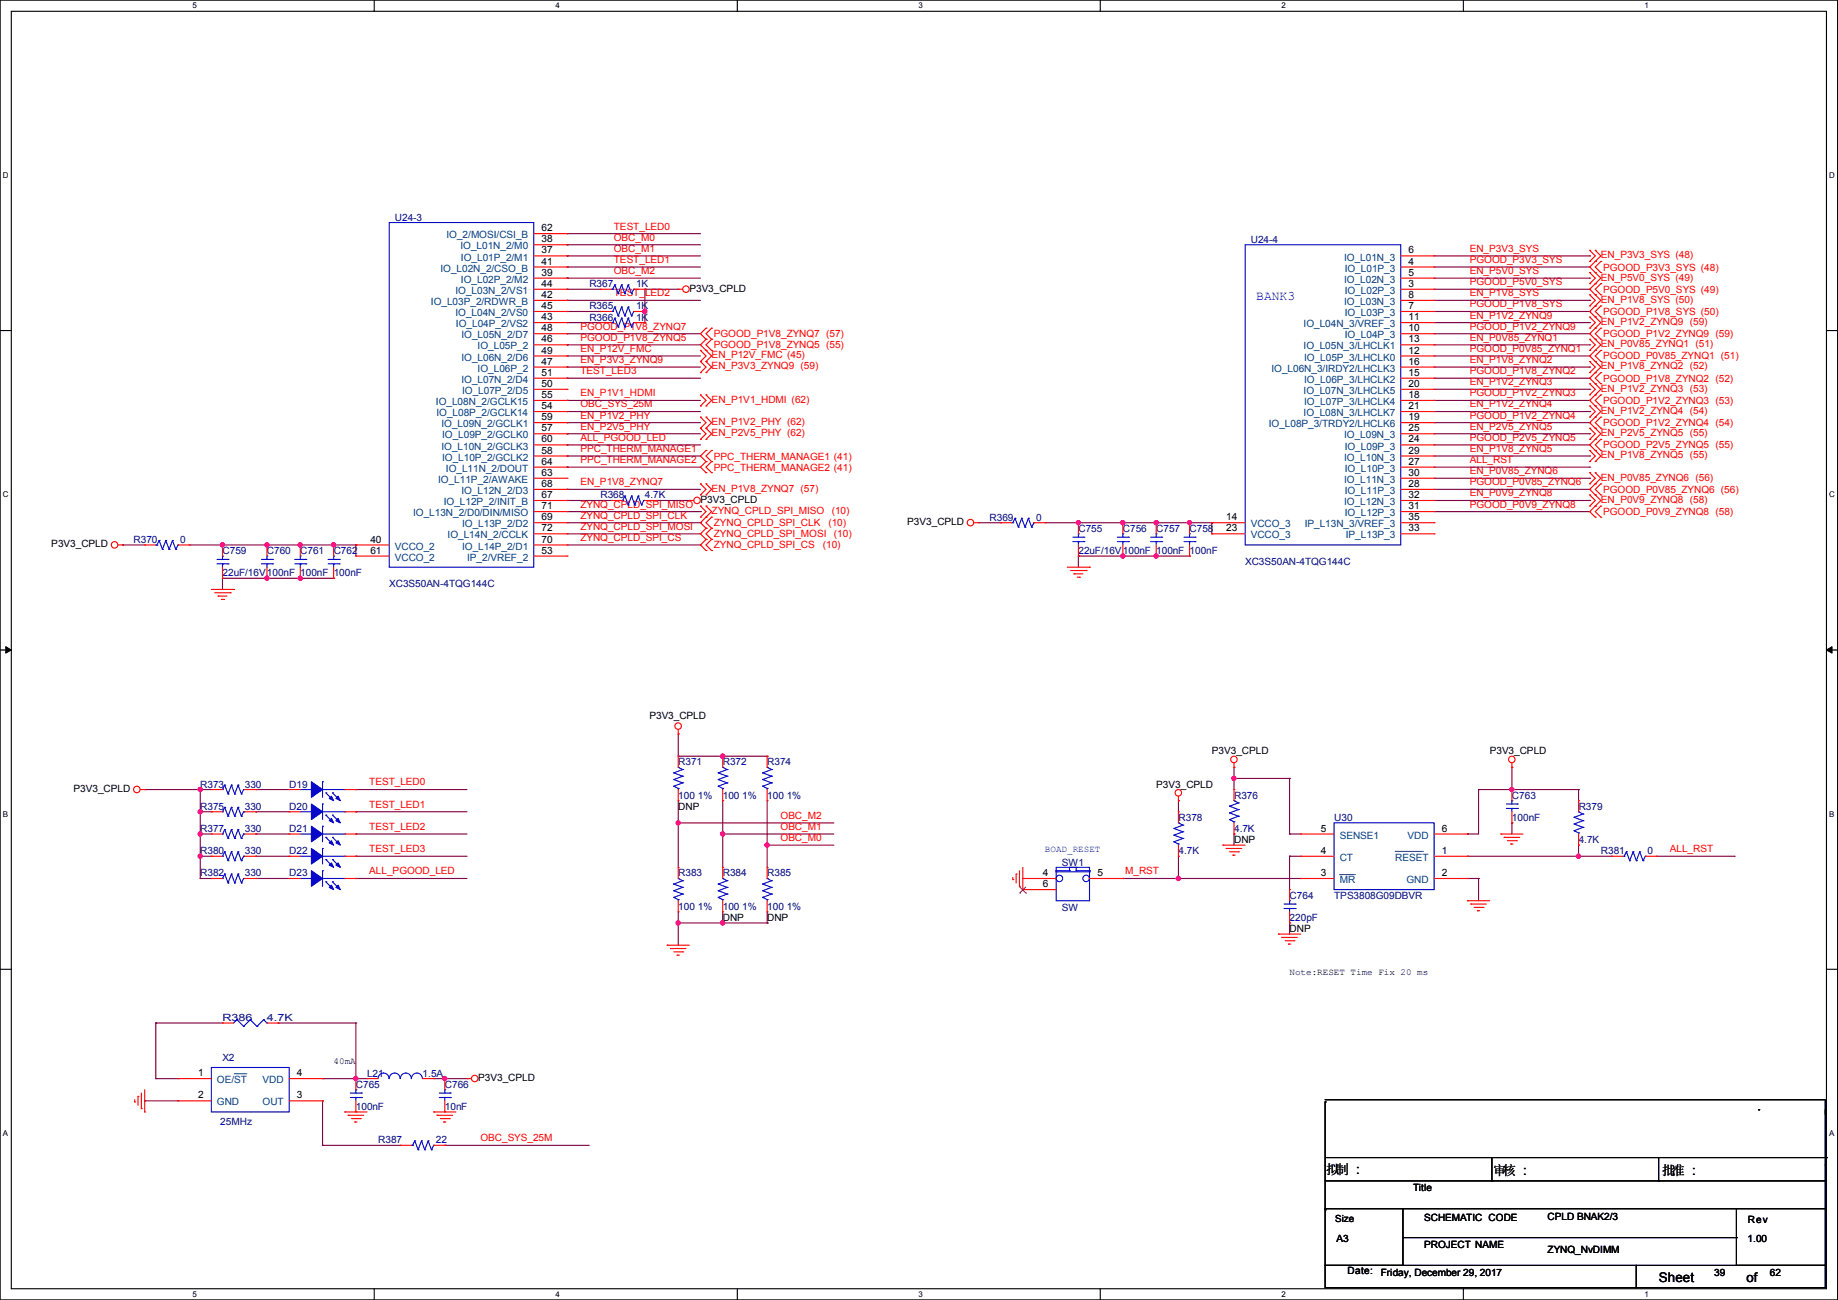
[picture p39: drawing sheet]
<svg xmlns="http://www.w3.org/2000/svg" width="420mm" height="297mm" viewBox="0 0 420 297" stroke-linecap="round" stroke-linejoin="round" font-family="sans-serif">
<defs><g id="words">
<text font-size="3" fill="#00f" x="287.1" y="68.5">BANK3</text>
<g font-size="3">
<text x="303.1" y="268.2">拟制 :::</text>
<text x="303.1" y="268.2">拟制</text>
<text x="341.2" y="268.5">审核 :::</text>
<text x="341.2" y="268.5">审核</text>
<text x="379.8" y="268.5">批准 :::</text>
<text x="379.8" y="268.5">批准</text>
<text x="379" y="292.9">Sheet</text>
<text x="399.1" y="292.8">of</text>
</g>
<g font-size="2.3" fill="#000080">
<text x="90.2" y="50.4">U24-3</text>
<text x="285.8" y="55.5">U24-4</text>
<text x="134.7" y="65.6">R367</text>
<text x="145.3" y="65.6">1K</text>
<text x="134.7" y="70.7">R365</text>
<text x="145.3" y="70.7">1K</text>
<text x="134.7" y="73.2">R366</text>
<text x="145.3" y="73.2">1K</text>
<text x="137.2" y="113.9">R368</text>
<text x="147.4" y="113.9">4.7K</text>
<text x="226.1" y="119">R369</text>
<text x="236.8" y="119">0</text>
<text x="30.5" y="124">R370</text>
<text x="41.2" y="124">0</text>
<text x="246.4" y="121.5">C755</text>
<text x="256.6" y="121.5">C756</text>
<text x="264.2" y="121.5">C757</text>
<text x="271.8" y="121.5">C758</text>
<text x="50.8" y="126.6">C759</text>
<text x="50.8" y="131.7">22uF/16V</text>
<text x="61" y="126.6">C760</text>
<text x="61" y="131.7">100nF</text>
<text x="68.6" y="126.6">C761</text>
<text x="68.6" y="131.7">100nF</text>
<text x="76.2" y="126.6">C762</text>
<text x="76.2" y="131.7">100nF</text>
<text x="246.4" y="126.6">22uF/16V</text>
<text x="256.6" y="126.6">100nF</text>
<text x="264.2" y="126.6">100nF</text>
<text x="271.8" y="126.6">100nF</text>
<text x="284.5" y="129.1">XC3S50AN-4TQG144C</text>
<text x="88.9" y="134.2">XC3S50AN-4TQG144C</text>
<text x="45.8" y="179.9">R373</text>
<text x="55.9" y="179.9">330</text>
<text x="66.1" y="179.9">D19</text>
<text x="155" y="174.8">R371</text>
<text x="165.2" y="174.8">R372</text>
<text x="175.3" y="174.8">R374</text>
<text x="45.8" y="185">R375</text>
<text x="55.9" y="185">330</text>
<text x="66.1" y="185">D20</text>
<text x="155" y="182.5">100 1%</text>
<text x="165.2" y="182.5">100 1%</text>
<text x="175.3" y="182.5">100 1%</text>
<text x="282" y="182.5">R376</text>
<text x="345.5" y="182.5">C763</text>
<text x="360.7" y="185">R379</text>
<text x="45.8" y="190.1">R377</text>
<text x="55.9" y="190.1">330</text>
<text x="66.1" y="190.1">D21</text>
<text x="269.3" y="187.5">R378</text>
<text x="282" y="190.1">4.7K</text>
<text x="304.9" y="187.5">U30</text>
<text x="345.5" y="187.5">100nF</text>
<text x="45.8" y="195.2">R380</text>
<text x="55.9" y="195.2">330</text>
<text x="66.1" y="195.2">D22</text>
<text x="242.6" y="197.9">SW1</text>
<text x="269.3" y="195.2">4.7K</text>
<text x="360.7" y="192.6">4.7K</text>
<text x="365.8" y="195.2">R381</text>
<text x="376.5" y="195.2">0</text>
<text x="45.8" y="200.2">R382</text>
<text x="55.9" y="200.2">330</text>
<text x="66.1" y="200.2">D23</text>
<text x="155" y="200.2">R383</text>
<text x="165.2" y="200.2">R384</text>
<text x="175.3" y="200.2">R385</text>
<text x="155" y="207.9">100 1%</text>
<text x="165.2" y="207.9">100 1%</text>
<text x="175.3" y="207.9">100 1%</text>
<text x="242.6" y="208.1">SW</text>
<text x="294.7" y="205.3">C764</text>
<text x="304.9" y="205.3">TPS3808G09DBVR</text>
<text x="294.7" y="210.4">220pF</text>
<text x="50.8" y="233.3">R386</text>
<text x="61" y="233.3">4.7K</text>
<text x="50.8" y="242.4">X2</text>
<text x="83.9" y="246">L21</text>
<text x="96.6" y="246">1.5A</text>
<text x="81.3" y="248.5">C765</text>
<text x="101.6" y="248.5">C766</text>
<text x="50.3" y="257.1">25MHz</text>
<text x="81.3" y="253.6">100nF</text>
<text x="101.6" y="253.6">10nF</text>
<text x="86.4" y="261.2">R387</text>
<text x="99.6" y="261.2">22</text>
</g>
<g font-size="2.3">
<text x="123.7" y="52.8">62</text>
<text x="123.7" y="55.4">38</text>
<text x="123.7" y="57.9">37</text>
<text x="321.9" y="57.9">6</text>
<text x="123.7" y="60.5">41</text>
<text x="123.7" y="63">39</text>
<text x="123.7" y="65.5">44</text>
<text x="321.9" y="60.5">4</text>
<text x="321.9" y="63">5</text>
<text x="321.9" y="65.5">3</text>
<text x="123.7" y="68.1">42</text>
<text x="123.7" y="70.6">45</text>
<text x="157.5" y="66.6">P3V3_CPLD</text>
<text x="321.9" y="68.1">8</text>
<text x="321.9" y="70.6">7</text>
<text x="123.7" y="73.2">43</text>
<text x="123.7" y="75.7">48</text>
<text x="321.9" y="73.2">11</text>
<text x="321.9" y="75.7">10</text>
<text x="123.7" y="78.2">46</text>
<text x="123.7" y="80.8">49</text>
<text x="123.7" y="83.3">47</text>
<text x="321.9" y="78.2">13</text>
<text x="321.9" y="80.8">12</text>
<text x="321.9" y="83.3">16</text>
<text x="123.7" y="85.9">51</text>
<text x="123.7" y="88.4">50</text>
<text x="321.9" y="85.9">15</text>
<text x="321.9" y="88.4">20</text>
<text x="123.7" y="90.9">55</text>
<text x="123.7" y="93.5">54</text>
<text x="321.9" y="90.9">18</text>
<text x="321.9" y="93.5">21</text>
<text x="123.7" y="96">59</text>
<text x="123.7" y="98.6">57</text>
<text x="123.7" y="101.1">60</text>
<text x="321.9" y="96">19</text>
<text x="321.9" y="98.6">25</text>
<text x="321.9" y="101.1">24</text>
<text x="123.7" y="103.6">58</text>
<text x="123.7" y="106.2">64</text>
<text x="321.9" y="103.6">29</text>
<text x="321.9" y="106.2">27</text>
<text x="123.7" y="108.7">63</text>
<text x="123.7" y="111.3">68</text>
<text x="123.7" y="113.8">67</text>
<text x="321.9" y="108.7">30</text>
<text x="321.9" y="111.3">28</text>
<text x="321.9" y="113.8">32</text>
<text x="123.7" y="116.3">71</text>
<text x="123.7" y="118.9">69</text>
<text x="160.1" y="114.9">P3V3_CPLD</text>
<text x="207.3" y="120">P3V3_CPLD</text>
<text x="280.2" y="118.9">14</text>
<text x="321.9" y="116.3">31</text>
<text x="321.9" y="118.9">35</text>
<text x="11.7" y="125.1">P3V3_CPLD</text>
<text x="84.6" y="124">40</text>
<text x="123.7" y="121.4">72</text>
<text x="123.7" y="124">70</text>
<text x="280.2" y="121.4">23</text>
<text x="321.9" y="121.4">33</text>
<text x="84.6" y="126.5">61</text>
<text x="123.7" y="126.5">53</text>
<text x="148.4" y="164.2">P3V3_CPLD</text>
<text x="276.9" y="172.3">P3V3_CPLD</text>
<text x="340.4" y="172.3">P3V3_CPLD</text>
<text x="264.2" y="179.9">P3V3_CPLD</text>
<text x="16.8" y="180.9">P3V3_CPLD</text>
<text x="155" y="185">DNP</text>
<text x="301.8" y="190">5</text>
<text x="329.5" y="190">6</text>
<text x="282" y="192.6">DNP</text>
<text x="301.8" y="195.1">4</text>
<text x="329.5" y="195.1">1</text>
<text x="238.3" y="200.2">4</text>
<text x="238.3" y="202.7">6</text>
<text x="250.8" y="200.2">5</text>
<text x="301.8" y="200.2">3</text>
<text x="329.5" y="200.2">2</text>
<text x="165.2" y="210.4">DNP</text>
<text x="175.3" y="210.4">DNP</text>
<text x="294.7" y="212.9">DNP</text>
<text x="45.3" y="245.9">1</text>
<text x="67.9" y="245.9">4</text>
<text x="45.3" y="251">2</text>
<text x="67.9" y="251">3</text>
<text x="109.3" y="247">P3V3_CPLD</text>
<text x="322.9" y="272.1">Title</text>
<text x="325.4" y="279">SCHEMATIC CODE</text>
<text x="353.6" y="278.7">CPLD BNAK2/3</text>
<text x="399.4" y="279.5">Rev</text>
<text x="305.4" y="283.8">A3</text>
<text x="325.4" y="285.1">PROJECT NAME</text>
<text x="353.6" y="286.3">ZYNQ_NvDIMM</text>
<text x="399.4" y="283.8">1.00</text>
<text x="307.9" y="291.2">Date:</text>
<text x="315.5" y="291.4">Friday, December 29, 2017</text>
<text x="391.7" y="291.4">39</text>
<text x="404.4" y="291.4">62</text>
</g>
<g font-size="2.3" fill="#f00">
<text x="140.3" y="52.5">TEST_LED0</text>
<text x="140.3" y="57.5">OBC_M1</text>
<text x="140.3" y="55">OBC_M0</text>
<text x="335.9" y="57.5">EN_P3V3_SYS</text>
<text x="365.8" y="59">EN_P3V3_SYS (48)</text>
<text x="140.3" y="62.6">OBC_M2</text>
<text x="140.3" y="60.1">TEST_LED1</text>
<text x="335.9" y="60.1">PGOOD_P3V3_SYS</text>
<text x="335.9" y="65.2">PGOOD_P5V0_SYS</text>
<text x="335.9" y="62.6">EN_P5V0_SYS</text>
<text x="365.8" y="64.1">EN_P5V0_SYS (49)</text>
<text x="366.3" y="61.8">PGOOD_P3V3_SYS (48)</text>
<text x="140.3" y="67.7">TEST_LED2</text>
<text x="335.9" y="70.2">PGOOD_P1V8_SYS</text>
<text x="335.9" y="67.7">EN_P1V8_SYS</text>
<text x="365.8" y="69.2">EN_P1V8_SYS (50)</text>
<text x="366.3" y="66.9">PGOOD_P5V0_SYS (49)</text>
<text x="366.3" y="72">PGOOD_P1V8_SYS (50)</text>
<text x="132.6" y="77.9">PGOOD_P1V8_ZYNQ5</text>
<text x="132.6" y="75.3">PGOOD_P1V8_ZYNQ7</text>
<text x="163.1" y="77">PGOOD_P1V8_ZYNQ7 (57)</text>
<text x="335.9" y="77.9">EN_P0V85_ZYNQ1</text>
<text x="335.9" y="72.8">EN_P1V2_ZYNQ9</text>
<text x="335.9" y="75.3">PGOOD_P1V2_ZYNQ9</text>
<text x="365.8" y="74.3">EN_P1V2_ZYNQ9 (59)</text>
<text x="366.3" y="77">PGOOD_P1V2_ZYNQ9 (59)</text>
<text x="132.6" y="82.9">EN_P3V3_ZYNQ9</text>
<text x="132.6" y="80.4">EN_P12V_FMC</text>
<text x="162.6" y="81.9">EN_P12V_FMC (45)</text>
<text x="163.1" y="79.6">PGOOD_P1V8_ZYNQ5 (55)</text>
<text x="335.9" y="80.4">PGOOD_P0V85_ZYNQ1</text>
<text x="335.9" y="82.9">EN_P1V8_ZYNQ2</text>
<text x="365.8" y="79.3">EN_P0V85_ZYNQ1 (51)</text>
<text x="366.3" y="82.1">PGOOD_P0V85_ZYNQ1 (51)</text>
<text x="132.6" y="85.5">TEST_LED3</text>
<text x="162.6" y="84.4">EN_P3V3_ZYNQ9 (59)</text>
<text x="335.9" y="85.5">PGOOD_P1V8_ZYNQ2</text>
<text x="335.9" y="88">EN_P1V2_ZYNQ3</text>
<text x="365.8" y="84.4">EN_P1V8_ZYNQ2 (52)</text>
<text x="365.8" y="89.5">EN_P1V2_ZYNQ3 (53)</text>
<text x="366.3" y="87.2">PGOOD_P1V8_ZYNQ2 (52)</text>
<text x="132.6" y="93.1">OBC_SYS_25M</text>
<text x="132.6" y="90.6">EN_P1V1_HDMI</text>
<text x="132.6" y="95.6">EN_P1V2_PHY</text>
<text x="162.6" y="92">EN_P1V1_HDMI (62)</text>
<text x="335.9" y="93.1">EN_P1V2_ZYNQ4</text>
<text x="335.9" y="95.6">PGOOD_P1V2_ZYNQ4</text>
<text x="335.9" y="90.6">PGOOD_P1V2_ZYNQ3</text>
<text x="365.8" y="94.6">EN_P1V2_ZYNQ4 (54)</text>
<text x="366.3" y="92.3">PGOOD_P1V2_ZYNQ3 (53)</text>
<text x="132.6" y="98.2">EN_P2V5_PHY</text>
<text x="132.6" y="100.7">ALL_PGOOD_LED</text>
<text x="162.6" y="97.1">EN_P1V2_PHY (62)</text>
<text x="162.6" y="99.7">EN_P2V5_PHY (62)</text>
<text x="335.9" y="100.7">PGOOD_P2V5_ZYNQ5</text>
<text x="335.9" y="98.2">EN_P2V5_ZYNQ5</text>
<text x="365.8" y="99.7">EN_P2V5_ZYNQ5 (55)</text>
<text x="366.3" y="97.4">PGOOD_P1V2_ZYNQ4 (54)</text>
<text x="132.6" y="105.8">PPC_THERM_MANAGE2</text>
<text x="132.6" y="103.3">PPC_THERM_MANAGE1</text>
<text x="163.1" y="105">PPC_THERM_MANAGE1 (41)</text>
<text x="163.1" y="107.5">PPC_THERM_MANAGE2 (41)</text>
<text x="335.9" y="103.3">EN_P1V8_ZYNQ5</text>
<text x="335.9" y="105.8">ALL_RST</text>
<text x="365.8" y="104.7">EN_P1V8_ZYNQ5 (55)</text>
<text x="366.3" y="102.4">PGOOD_P2V5_ZYNQ5 (55)</text>
<text x="132.6" y="110.9">EN_P1V8_ZYNQ7</text>
<text x="162.6" y="112.4">EN_P1V8_ZYNQ7 (57)</text>
<text x="335.9" y="113.4">EN_P0V9_ZYNQ8</text>
<text x="335.9" y="108.3">EN_P0V85_ZYNQ6</text>
<text x="335.9" y="110.9">PGOOD_P0V85_ZYNQ6</text>
<text x="365.8" y="109.8">EN_P0V85_ZYNQ6 (56)</text>
<text x="366.3" y="112.6">PGOOD_P0V85_ZYNQ6 (56)</text>
<text x="132.6" y="116">ZYNQ_CPLD_SPI_MISO</text>
<text x="132.6" y="118.5">ZYNQ_CPLD_SPI_CLK</text>
<text x="162.6" y="117.4">ZYNQ_CPLD_SPI_MISO</text>
<text x="190" y="117.4">(10)</text>
<text x="335.9" y="116">PGOOD_P0V9_ZYNQ8</text>
<text x="365.8" y="114.9">EN_P0V9_ZYNQ8 (58)</text>
<text x="366.3" y="117.7">PGOOD_P0V9_ZYNQ8 (58)</text>
<text x="132.6" y="121">ZYNQ_CPLD_SPI_MOSI</text>
<text x="132.6" y="123.6">ZYNQ_CPLD_SPI_CS</text>
<text x="163.1" y="120.2">ZYNQ_CPLD_SPI_CLK</text>
<text x="163.1" y="122.8">ZYNQ_CPLD_SPI_MOSI</text>
<text x="163.1" y="125.3">ZYNQ_CPLD_SPI_CS</text>
<text x="188" y="125.3">(10)</text>
<text x="189.3" y="120.2">(10)</text>
<text x="190.6" y="122.8">(10)</text>
<text x="84.4" y="179.5">TEST_LED0</text>
<text x="84.4" y="184.5">TEST_LED1</text>
<text x="84.4" y="189.6">TEST_LED2</text>
<text x="178.4" y="187.1">OBC_M2</text>
<text x="178.4" y="189.6">OBC_M1</text>
<text x="84.4" y="194.7">TEST_LED3</text>
<text x="178.4" y="192.2">OBC_M0</text>
<text x="381.6" y="194.7">ALL_RST</text>
<text x="84.4" y="199.8">ALL_PGOOD_LED</text>
<text x="257.1" y="199.8">M_RST</text>
<text x="109.8" y="260.7">OBC_SYS_25M</text>
</g>
<g font-size="2.3" fill="#004080">
<text x="102" y="54.4">IO_2/MOSI/CSI_B</text>
<text x="105.2" y="57">IO_L01N_2/M0</text>
<text x="105.3" y="59.5">IO_L01P_2/M1</text>
<text x="307.1" y="59.5">IO_L01N_3</text>
<text x="100.6" y="62.1">IO_L02N_2/CSO_B</text>
<text x="105.3" y="64.6">IO_L02P_2/M2</text>
<text x="307.1" y="64.6">IO_L02N_3</text>
<text x="307.3" y="62.1">IO_L01P_3</text>
<text x="98.5" y="69.7">IO_L03P_2/RDWR_B</text>
<text x="104.1" y="67.1">IO_L03N_2/VS1</text>
<text x="307.1" y="69.7">IO_L03N_3</text>
<text x="307.3" y="67.1">IO_L02P_3</text>
<text x="104.1" y="72.2">IO_L04N_2/VS0</text>
<text x="104.2" y="74.8">IO_L04P_2/VS2</text>
<text x="105.5" y="77.3">IO_L05N_2/D7</text>
<text x="297.9" y="74.8">IO_L04N_3/VREF_3</text>
<text x="307.3" y="72.2">IO_L03P_3</text>
<text x="307.3" y="77.3">IO_L04P_3</text>
<text x="105.5" y="82.4">IO_L06N_2/D6</text>
<text x="109.1" y="79.8">IO_L05P_2</text>
<text x="297.9" y="79.8">IO_L05N_3/LHCLK1</text>
<text x="298" y="82.4">IO_L05P_3/LHCLK0</text>
<text x="105.5" y="87.5">IO_L07N_2/D4</text>
<text x="109.1" y="84.9">IO_L06P_2</text>
<text x="290.6" y="84.9">IO_L06N_3/IRDY2/LHCLK3</text>
<text x="298" y="87.5">IO_L06P_3/LHCLK2</text>
<text x="99.6" y="92.5">IO_L08N_2/GCLK15</text>
<text x="99.7" y="95.1">IO_L08P_2/GCLK14</text>
<text x="105.6" y="90">IO_L07P_2/D5</text>
<text x="297.9" y="90">IO_L07N_3/LHCLK5</text>
<text x="297.9" y="95.1">IO_L08N_3/LHCLK7</text>
<text x="298" y="92.5">IO_L07P_3/LHCLK4</text>
<text x="100.9" y="97.6">IO_L09N_2/GCLK1</text>
<text x="101" y="100.2">IO_L09P_2/GCLK0</text>
<text x="289.9" y="97.6">IO_L08P_3/TRDY2/LHCLK6</text>
<text x="307.1" y="100.2">IO_L09N_3</text>
<text x="100.9" y="102.7">IO_L10N_2/GCLK3</text>
<text x="101" y="105.2">IO_L10P_2/GCLK2</text>
<text x="101.9" y="107.8">IO_L11N_2/DOUT</text>
<text x="307.1" y="105.2">IO_L10N_3</text>
<text x="307.3" y="102.7">IO_L09P_3</text>
<text x="307.3" y="107.8">IO_L10P_3</text>
<text x="100.1" y="110.3">IO_L11P_2/AWAKE</text>
<text x="105.5" y="112.9">IO_L12N_2/D3</text>
<text x="307.1" y="110.3">IO_L11N_3</text>
<text x="307.3" y="112.9">IO_L11P_3</text>
<text x="94.4" y="117.9">IO_L13N_2/D0/DIN/MISO</text>
<text x="101.4" y="115.4">IO_L12P_2/INIT_B</text>
<text x="307.1" y="115.4">IO_L12N_3</text>
<text x="307.3" y="117.9">IO_L12P_3</text>
<text x="90.2" y="125.6">VCCO_2</text>
<text x="102.3" y="123">IO_L14N_2/CCLK</text>
<text x="105.6" y="120.5">IO_L13P_2/D2</text>
<text x="105.6" y="125.6">IO_L14P_2/D1</text>
<text x="285.8" y="120.5">VCCO_3</text>
<text x="285.8" y="123">VCCO_3</text>
<text x="298.1" y="120.5">IP_L13N_3/VREF_3</text>
<text x="307.5" y="123">IP_L13P_3</text>
<text x="90.2" y="128.1">VCCO_2</text>
<text x="106.7" y="128.1">IP_2/VREF_2</text>
<text x="306.1" y="191.6">SENSE1</text>
<text x="321.6" y="191.6">VDD</text>
<text x="306.1" y="196.7">CT</text>
<text x="318.8" y="196.7">RESET</text>
<text x="306.1" y="201.8">MR</text>
<text x="321.4" y="201.8">GND</text>
<text x="49.6" y="247.5">OE/ST</text>
<text x="60" y="247.5">VDD</text>
<text x="49.6" y="252.6">GND</text>
<text x="60" y="252.6">OUT</text>
</g>
<text font-size="2.2" x="305.1" y="279.2">Size</text>
<text font-size="2.1" fill="#00f" x="238.8" y="194.7">BOAD_RESET</text>
<g font-size="2.1">
<text x="294.7" y="222.7">Note:RESET Time Fix 20 ms</text>
<text x="76.2" y="243">40mA</text>
</g>
<g font-size="1.8">
<text x="44" y="1.9">5</text>
<text x="127" y="1.9">4</text>
<text x="209.9" y="1.9">3</text>
<text x="292.9" y="1.9">2</text>
<text x="375.8" y="1.9">1</text>
<text x=".7" y="40.6">D</text>
<text x="418" y="40.6">D</text>
<text x=".7" y="113.6">C</text>
<text x="418" y="113.6">C</text>
<text x=".7" y="186.6">B</text>
<text x="418" y="186.6">B</text>
<text x=".7" y="259.5">A</text>
<text x="418" y="259.5">A</text>
<text x="44" y="296.3">5</text>
<text x="127" y="296.3">4</text>
<text x="209.9" y="296.3">3</text>
<text x="292.9" y="296.3">2</text>
<text x="375.8" y="296.3">1</text>
</g>
</g></defs>
<path d="M0 0h419.9v297h-419.9zM2.6 2.6h414.8v291.8h-414.8z" fill="none" stroke="#000" stroke-width=".25"/>
<g fill="#fff">
<path d="M44 .3h1v2h-1z"/>
<path d="M44 294.7h1v2h-1z"/>
</g>
<path d="M85.5 0v2.6M85.5 294.4v2.6" fill="none" stroke="#000" stroke-width=".25"/>
<g fill="#fff">
<path d="M127 .3h.9v2h-.9z"/>
<path d="M127 294.7h.9v2h-.9z"/>
</g>
<path d="M168.5 0v2.6M168.5 294.4v2.6" fill="none" stroke="#000" stroke-width=".25"/>
<g fill="#fff">
<path d="M209.9 .3h1v2h-1z"/>
<path d="M209.9 294.7h1v2h-1z"/>
</g>
<path d="M251.4 0v2.6M251.4 294.4v2.6" fill="none" stroke="#000" stroke-width=".25"/>
<g fill="#fff">
<path d="M292.9 .3h.9v2h-.9z"/>
<path d="M292.9 294.7h.9v2h-.9z"/>
</g>
<path d="M334.4 0v2.6M334.4 294.4v2.6" fill="none" stroke="#000" stroke-width=".25"/>
<g fill="#fff">
<path d="M375.8 .3h1v2h-1z"/>
<path d="M375.8 294.7h1v2h-1z"/>
<path d="M.7 39h1.2v2h-1.2z"/>
<path d="M418 39h1.3v2h-1.3z"/>
<path d="M.7 112h1.2v2h-1.2z"/>
<path d="M418 112h1.3v2h-1.3z"/>
</g>
<path d="M0 75.5h2.6M417.4 75.5h2.5" fill="none" stroke="#000" stroke-width=".25"/>
<g fill="#fff">
<path d="M.7 185h1.2v1.9h-1.2z"/>
<path d="M418 185h1.2v1.9h-1.2z"/>
</g>
<path d="M0 148.5h2.6M417.4 148.5h2.5" fill="none" stroke="#000" stroke-width=".25"/>
<path d="M1.3 147.7l1.3 .8-1.3 .7zM417.4 148.5l1.2-.8v1.5z" fill="#000" stroke="#000" stroke-width=".23"/>
<g fill="#fff">
<path d="M.7 257.9h1.2v2h-1.2z"/>
<path d="M418 257.9h1.2v2h-1.2z"/>
</g>
<g fill="none" stroke="#000" stroke-width=".25">
<path d="M0 221.4h2.6M417.4 221.4h2.5M302.8 251.8h.1M302.8 251.8v24.6M302.8 251.2h114.3M401.9 253.5h.1M417.1 251.2h.1M417.1 251.2v24.9M302.8 276.1h17.8v13h-17.8zM302.8 276.4h.1M302.8 269.8h114.3M303.1 264.5h114.3"/>
<path d="M320.6 276.1h76.2M340.9 269.8h.1M340.9 264.5v5.3M379 269.8h.1M379 264.5v5.3M396.8 276.1h20.3v13h-20.3zM396.8 276.1h.1M417.1 269.8h.1M417.1 266.2h.1M417.1 276.1h.1M417.4 264.5h.1M302.8 289.1h71.1v5.1h-71.1z"/>
<path d="M320.6 282.7h76.2M373.9 289.1h43.2v5.1h-43.2zM396.8 282.7h.1"/>
</g>
<g fill="none" stroke="#800040" stroke-width=".25">
<path d="M129.6 58.5h.1M129.6 55.9h.1M129.6 53.4h.1M129.6 58.5h30.5M129.6 55.9h30.5M129.6 53.4h30.5M327.7 58.5h35.6M363.3 58.5h.1M129.6 63.5h.1M129.6 66.1h.1M129.6 73.7h.1M129.6 71.2h.1"/>
<path d="M129.6 78.8h.1M129.6 76.2h.1M129.6 61h.1M129.6 68.6h.1M129.6 63.5h30.5M129.6 66.1h7.6M129.6 73.7h7.6M129.6 71.2h7.6M129.6 61h30.5M129.6 68.6h30.5M129.6 78.8h30.5M129.6 76.2h30.5"/>
<path d="M147.4 71.2h.1M147.4 66.1h.1M147.4 73.7h.1M147.4 66.1h7.6M147.4 66.1v7.6M327.7 63.5h35.6M327.7 66.1h35.6M327.7 73.7h35.6M327.7 71.2h35.6M327.7 61h35.6M327.7 68.6h35.6M327.7 78.8h35.6"/>
<path d="M327.7 76.2h35.6M363.3 61h.1M363.3 66.1h.1M363.3 63.5h.1M363.3 71.2h.1M363.3 68.6h.1M363.3 78.8h.1M363.3 73.7h.1M363.3 76.2h.1M129.6 94h.1M129.6 83.9h.1M129.6 91.5h.1"/>
<path d="M129.6 99.1h.1M129.6 96.6h.1M129.6 86.4h.1M129.6 81.3h.1M129.6 94h30.5M129.6 83.9h30.5M129.6 91.5h30.5M129.6 99.1h30.5M129.6 96.6h30.5M129.6 81.3h30.5M129.6 86.4h30.5M327.7 94h35.6"/>
<path d="M327.7 83.9h35.6M327.7 91.5h35.6M327.7 99.1h35.6M327.7 96.6h35.6M327.7 81.3h35.6M327.7 86.4h35.6M327.7 88.9h35.6M363.3 81.3h.1M363.3 86.4h.1M363.3 83.9h.1M363.3 94h.1M363.3 96.6h.1"/>
<path d="M363.3 88.9h.1M363.3 91.5h.1M363.3 99.1h.1M129.6 114.3h.1M129.6 106.7h.1M129.6 104.2h.1M129.6 111.8h.1M129.6 101.6h.1M129.6 114.3h10.1M129.6 119.4h30.5M129.6 106.7h30.5M129.6 104.2h30.5"/>
<path d="M129.6 101.6h30.5M129.6 116.9h30.5M129.6 111.8h30.5M149.9 114.3h7.6M157.5 114.3h.1M160.1 116.9h.1M160.1 119.4h.1M223.6 119.4h5M228.6 119.4h.1M238.8 119.4h38.1M246.4 119.4h.1M256.6 119.4h.1"/>
<path d="M264.2 119.4h.1M271.8 119.4h.1M276.9 119.4h.1M276.9 119.4v2.6M327.7 114.3h35.6M327.7 106.7h35.6M327.7 104.2h35.6M327.7 101.6h35.6M327.7 116.9h35.6M327.7 109.3h35.6M327.7 111.8h35.6M363.3 101.6h.1"/>
<path d="M363.3 104.2h.1M363.3 114.3h.1M363.3 116.9h.1M363.3 109.3h.1M363.3 111.8h.1M363.3 106.7h.1M28 124.5h.1M28 124.5h5.1M43.2 124.5h38.1M50.8 124.5h.1M50.8 132.1h.1M50.8 132.1h25.4"/>
<path d="M50.8 132.1v2.6M61 132.1h.1M61 124.5h.1M68.6 124.5h.1M68.6 132.1h.1M76.2 124.5h.1M76.2 132.1h.1M81.3 124.5h.1M81.3 124.5v2.5M129.6 124.5h30.5M129.6 122h30.5M160.1 122h.1"/>
<path d="M160.1 124.5h.1M246.4 127h.1M246.4 127h25.4M246.4 127v2.6M256.6 127h.1M264.2 127h.1M271.8 127h.1M155 167.7h.1M155 167.7v5.1h20.3M165.1 172.8h.1M175.3 172.8h.1M282 175.3h.1"/>
<path d="M282 177.8h.1M282 175.3v5.1M282 177.8h12.7M294.7 177.8h.1M294.7 177.8v12.7M345.5 175.3h.1M345.5 175.3v5.1M33.1 180.4h.1M33.1 180.4h15.2M45.8 185.5h.1M45.8 195.6h.1M45.8 190.5h.1"/>
<path d="M45.8 180.4h.1M45.8 185.5h2.5M45.8 190.5h2.5M45.8 195.6h2.5M45.8 180.4v20.3M58.5 185.5h.1M58.5 190.5h.1M58.5 195.6h.1M58.5 180.4h.1M58.5 180.4h7.6M58.5 185.5h7.6M58.5 190.5h7.6"/>
<path d="M58.5 195.6h7.6M81.3 180.4h.1M81.3 185.5h.1M81.3 190.5h.1M81.3 195.6h.1M81.3 180.4h25.4M81.3 185.5h25.4M81.3 190.5h25.4M81.3 195.6h25.4M155 188h.1M155 182.9v15.3M155 188h35.5"/>
<path d="M165.1 190.5h.1M165.1 190.5h25.4M165.1 182.9v15.3M175.3 193.1h.1M175.3 182.9v15.3M175.3 193.1h15.2M269.3 195.6h.1M269.3 182.9h.1M269.3 182.9v2.6M269.3 195.6v5.1M282 190.5h.1M282 190.5v2.6"/>
<path d="M294.7 195.6h.1M294.7 190.5h.1M294.7 190.5h2.5M294.7 195.6h2.5M294.7 195.6v7.6M335.3 190.5h.1M335.3 195.6h.1M335.3 195.6h33M337.9 180.4h.1M337.9 180.4h22.8M337.9 180.4v10.1h-2.6M345.5 188h.1"/>
<path d="M345.5 180.4h.1M345.5 188v2.5M360.7 193.1h.1M360.7 195.6h.1M360.7 180.4h.1M360.7 180.4v2.5M360.7 193.1v2.5M378.5 195.6h17.8M396.3 195.6h.1M45.8 200.7h.1M45.8 200.7h2.5M58.5 200.7h.1"/>
<path d="M58.5 200.7h7.6M81.3 200.7h.1M81.3 200.7h25.4M155 210.9h.1M155 208.3v7.6M155 210.9h20.3M165.1 210.9h.1M165.1 208.3v2.6M175.3 210.9h.1M175.3 208.3v2.6M256.6 200.7h.1M256.6 200.7h40.6"/>
<path d="M294.7 210.9h.1M294.7 210.9v2.5M297.2 200.7h.1M335.3 200.7h.1M335.3 200.7h2.6M337.9 200.7h.1M337.9 200.7v5.1M35.6 233.7h.1M35.6 233.7h15.2M35.6 233.7v12.7M63.5 233.7h.1M63.5 233.7h17.8"/>
<path d="M81.3 233.7h.1M81.3 233.7v12.7M33.1 251.5h.1M33.1 251.5h7.6M35.6 246.4h.1M35.6 246.4h5.1M73.7 246.4h.1M73.7 251.5h.1M73.7 246.4h10.2M73.7 251.5v10.2M81.3 246.4h.1M99.1 246.4h7.6"/>
<path d="M101.6 246.4h.1M106.7 246.4h.1M73.7 261.7h.1M73.7 261.7h17.8M101.6 261.7h.1M101.6 261.7h33.1"/>
</g>
<g fill="#f0f" stroke="#f0f" stroke-width=".25">
<circle cx="147.3" cy="71.1" r=".49"/>
<circle cx="61" cy="132.1" r=".49"/>
<circle cx="246.4" cy="119.4" r=".49"/>
<circle cx="256.6" cy="127" r=".49"/>
<circle cx="269.3" cy="200.7" r=".49"/>
<circle cx="345.5" cy="180.4" r=".49"/>
<circle cx="360.7" cy="195.6" r=".49"/>
<circle cx="282" cy="177.8" r=".49"/>
<circle cx="165.1" cy="172.7" r=".49"/>
<circle cx="155" cy="188" r=".49"/>
<circle cx="165.1" cy="190.5" r=".49"/>
<circle cx="175.3" cy="193.1" r=".49"/>
<circle cx="155" cy="210.8" r=".49"/>
<circle cx="165.1" cy="210.8" r=".49"/>
<circle cx="81.3" cy="246.4" r=".49"/>
<circle cx="45.7" cy="195.6" r=".49"/>
<circle cx="45.7" cy="185.4" r=".49"/>
<circle cx="45.7" cy="190.5" r=".49"/>
<circle cx="45.7" cy="180.4" r=".49"/>
<circle cx="101.6" cy="246.4" r=".49"/>
<circle cx="50.8" cy="124.5" r=".49"/>
<circle cx="61" cy="124.5" r=".49"/>
<circle cx="68.6" cy="124.5" r=".49"/>
<circle cx="76.2" cy="124.5" r=".49"/>
<circle cx="68.6" cy="132.1" r=".49"/>
<circle cx="256.6" cy="119.4" r=".49"/>
<circle cx="264.2" cy="119.4" r=".49"/>
<circle cx="271.8" cy="119.4" r=".49"/>
<circle cx="264.2" cy="127" r=".49"/>
</g>
<g fill="none" stroke="#f00" stroke-width=".25">
<path d="M122 53.4h7.6M122 55.9h7.6M122 58.5h7.6M129.6 53.4h.1M129.6 55.9h.1M129.6 58.5h.1M320.1 58.5h7.6M327.7 58.5h.1M363.3 59.7h.1M363.3 57.2h.1M363.3 57.2l1.2 1.3-1.2 1.2M364.5 59.7h.1"/>
<path d="M364.5 57.2h.1M364.5 57.2l1.3 1.3-2.5 2.5 2.5 2.5-2.5 2.6 2.5 2.5-2.5 2.6 2.5 2.5-2.5 2.5 2.5 2.6-2.5 2.5 2.5 2.6-1.3 1.2M365.8 59.7h.1M365.8 59.7l-1.3 1.3 1.3 1.3M122 66.1h7.6M122 61h7.6M122 63.5h7.6M122 68.6h7.6M122 71.2h7.6M122 73.7h7.6M122 76.2h7.6M122 78.8h7.6"/>
<path d="M129.6 61h.1M129.6 63.5h.1M129.6 66.1h.1M129.6 68.6h.1M129.6 71.2h.1M129.6 73.7h.1M129.6 76.2h.1M129.6 78.8h.1M137.2 66.1h.1M137.2 73.7h.1M137.2 71.2h.1M137.2 66.1h2.5"/>
<path d="M137.2 71.2h2.5M137.2 73.7h2.5M144.8 66.1h2.6M144.8 71.2h2.6M144.8 73.7h2.6M147.4 66.1h.1M147.4 73.7h.1M147.4 71.2h.1M155 66.1h.1M155 66.1h1M161.3 77.5h.1M161.3 75h.1"/>
<path d="M161.3 77.5l-1.2 1.3 2.5 2.5-1.3 1.3M161.3 75l-1.2 1.2 1.2 1.3M162.6 77.5h.1M162.6 75h.1M162.6 77.5l-1.3 1.3 1.3 1.3M162.6 75l-1.3 1.2 1.3 1.3M320.1 66.1h7.6M320.1 61h7.6M320.1 63.5h7.6M320.1 68.6h7.6M320.1 71.2h7.6M320.1 73.7h7.6"/>
<path d="M320.1 76.2h7.6M320.1 78.8h7.6M327.7 61h.1M327.7 63.5h.1M327.7 66.1h.1M327.7 68.6h.1M327.7 71.2h.1M327.7 73.7h.1M327.7 76.2h.1M327.7 78.8h.1M363.3 64.8h.1M363.3 62.3h.1"/>
<path d="M363.3 69.9h.1M363.3 67.4h.1M363.3 77.5h.1M363.3 75h.1M363.3 72.4h.1M363.3 62.3l1.2 1.2-1.2 1.3M363.3 67.4l1.2 1.2-1.2 1.3M363.3 77.5l1.2 1.3-1.2 1.3M363.3 72.4l1.2 1.3-1.2 1.3M364.5 62.3h.1M364.5 64.8h.1M364.5 67.4h.1"/>
<path d="M364.5 69.9h.1M364.5 72.4h.1M364.5 77.5h.1M364.5 75h.1M365.8 62.3h.1M365.8 67.4h.1M365.8 64.8h.1M365.8 72.4h.1M365.8 69.9h.1M365.8 77.5h.1M365.8 75h.1M365.8 64.8l-1.3 1.3 1.3 1.3"/>
<path d="M365.8 69.9l-1.3 1.3 1.3 1.2M365.8 75l-1.3 1.2 1.3 1.3M122 81.3h7.6M122 83.9h7.6M122 86.4h7.6M122 88.9h7.6M122 91.5h7.6M122 94h7.6M122 96.6h7.6M122 99.1h7.6M129.6 81.3h.1M129.6 83.9h.1"/>
<path d="M129.6 86.4h.1M129.6 88.9h.1M129.6 91.5h.1M129.6 94h.1M129.6 96.6h.1M129.6 99.1h.1M160.1 85.1h.1M160.1 82.6h.1M160.1 92.8h.1M160.1 90.2h.1M160.1 97.8h.1M160.1 95.3h.1"/>
<path d="M160.1 80.1h.1M160.1 82.6l1.2 1.3-1.2 1.2M160.1 90.2l1.2 1.3-1.2 1.3M160.1 95.3l1.2 1.3-1.2 1.2M160.1 97.8l1.2 1.3-1.2 1.3M160.1 80.1l1.2 1.2-1.2 1.3M161.3 85.1h.1M161.3 82.6h.1M161.3 92.8h.1M161.3 90.2h.1M161.3 97.8h.1M161.3 95.3h.1"/>
<path d="M161.3 80.1h.1M161.3 82.6l1.3 1.3-1.3 1.2M161.3 90.2l1.3 1.3-1.3 1.3M161.3 95.3l1.3 1.3-1.3 1.2M161.3 97.8l1.3 1.3-1.3 1.3M162.6 80.1h.1M320.1 81.3h7.6M320.1 83.9h7.6M320.1 86.4h7.6M320.1 88.9h7.6M320.1 91.5h7.6M320.1 94h7.6"/>
<path d="M320.1 96.6h7.6M320.1 99.1h7.6M327.7 81.3h.1M327.7 83.9h.1M327.7 86.4h.1M327.7 88.9h.1M327.7 91.5h.1M327.7 94h.1M327.7 96.6h.1M327.7 99.1h.1M363.3 80.1h.1M363.3 85.1h.1"/>
<path d="M363.3 82.6h.1M363.3 90.2h.1M363.3 87.7h.1M363.3 95.3h.1M363.3 92.8h.1M363.3 97.8h.1M363.3 82.6l1.2 1.3-1.2 1.2M363.3 87.7l1.2 1.2-1.2 1.3M363.3 92.8l1.2 1.2-1.2 1.3M363.3 97.8l1.2 1.3-1.2 1.3M364.5 80.1h.1M364.5 82.6h.1"/>
<path d="M364.5 85.1h.1M364.5 87.7h.1M364.5 90.2h.1M364.5 92.8h.1M364.5 95.3h.1M364.5 97.8h.1M364.5 85.1l-1.2 1.3 2.5 2.5-2.5 2.6 2.5 2.5-2.5 2.6 2.5 2.5-2.5 2.5 2.5 2.6-1.3 1.3M365.8 82.6h.1M365.8 80.1h.1M365.8 87.7h.1M365.8 85.1h.1M365.8 92.8h.1"/>
<path d="M365.8 90.2h.1M365.8 97.8h.1M365.8 95.3h.1M365.8 80.1l-1.3 1.2 1.3 1.3M365.8 85.1l-1.3 1.3 1.3 1.3M365.8 90.2l-1.3 1.3 1.3 1.3M365.8 95.3l-1.3 1.3 1.3 1.2M122 114.3h7.6M122 119.4h7.6M122 101.6h7.6M122 104.2h7.6M122 106.7h7.6"/>
<path d="M122 109.3h7.6M122 111.8h7.6M122 116.9h7.6M129.6 101.6h.1M129.6 104.2h.1M129.6 106.7h.1M129.6 109.3h.1M129.6 111.8h.1M129.6 114.3h.1M129.6 116.9h.1M129.6 119.4h.1M139.7 114.3h.1"/>
<path d="M139.7 114.3h2.6M147.4 114.3h2.5M149.9 114.3h.1M157.5 114.3h.1M157.5 114.3h1M160.1 100.4h.1M160.1 113.1h.1M160.1 110.5h.1M160.1 118.2h.1M160.1 115.6h.1M160.1 110.5l1.2 1.3-1.2 1.3M160.1 115.6l1.2 1.3-1.2 1.3"/>
<path d="M161.3 102.9h.1M161.3 105.5h.1M161.3 108h.1M161.3 100.4h.1M161.3 113.1h.1M161.3 110.5h.1M161.3 118.2h.1M161.3 115.6h.1M161.3 102.9l-1.2 1.3 1.2 1.3M161.3 105.5l-1.2 1.2 1.2 1.3M161.3 110.5l1.3 1.3-1.3 1.3M161.3 115.6l1.3 1.3-2.5 2.5 1.2 1.3"/>
<path d="M162.6 105.5h.1M162.6 102.9h.1M162.6 108h.1M162.6 118.2h.1M162.6 102.9l-1.3 1.3 1.3 1.3M162.6 105.5l-1.3 1.2 1.3 1.3M162.6 118.2l-1.3 1.2 1.3 1.3M222.5 119.4h1.1M223.6 119.4h.1M228.6 119.4h.1M228.6 119.4h2.6M236.3 119.4h2.5"/>
<path d="M238.8 119.4h.1M246.4 119.4h.1M246.4 119.4v2.6M256.6 119.4h.1M256.6 119.4v2.6M264.2 119.4h.1M264.2 119.4v2.6M271.8 119.4h.1M271.8 119.4v2.6M276.9 119.4h.1M276.9 119.4h7.6M320.1 114.3h7.6"/>
<path d="M320.1 119.4h7.6M320.1 101.6h7.6M320.1 104.2h7.6M320.1 106.7h7.6M320.1 109.3h7.6M320.1 111.8h7.6M320.1 116.9h7.6M327.7 101.6h.1M327.7 104.2h.1M327.7 106.7h.1M327.7 109.3h.1M327.7 111.8h.1"/>
<path d="M327.7 114.3h.1M327.7 116.9h.1M327.7 119.4h.1M363.3 100.4h.1M363.3 105.5h.1M363.3 102.9h.1M363.3 110.5h.1M363.3 108h.1M363.3 115.6h.1M363.3 113.1h.1M363.3 102.9l1.2 1.3-1.2 1.3M363.3 108l1.2 1.3-1.2 1.2"/>
<path d="M363.3 113.1l1.2 1.2-1.2 1.3M364.5 100.4h.1M364.5 102.9h.1M364.5 110.5h.1M364.5 113.1h.1M364.5 115.6h.1M364.5 118.2h.1M364.5 105.5h.1M364.5 108h.1M364.5 108l1.3 1.3-2.5 2.5 2.5 2.5-2.5 2.6 1.2 1.3M365.8 102.9h.1M365.8 100.4h.1"/>
<path d="M365.8 113.1h.1M365.8 110.5h.1M365.8 118.2h.1M365.8 115.6h.1M365.8 100.4l-1.3 1.2 1.3 1.3M365.8 110.5l-1.3 1.3 1.3 1.3M365.8 115.6l-1.3 1.3 1.3 1.3M27 124.5h1M28 124.5h.1M33.1 124.5h.1M33.1 124.5h2.5M40.7 124.5h2.5"/>
<path d="M43.2 124.5h.1M48.3 134.7h5.1M49.1 135.4h3.5M49.8 136.2h.1M49.8 136.2h2.1M50.6 136.9h.5M50.8 132.1h.1M50.8 124.5h.1M50.8 124.5v2.5M50.8 129.6v2.5M51.1 136.9h.1M52.6 135.4h.1"/>
<path d="M53.4 134.7h.1M61 132.1h.1M61 124.5h.1M61 124.5v2.5M61 129.6v2.5M68.6 132.1h.1M68.6 124.5h.1M68.6 124.5v2.5M68.6 129.6v2.5M76.2 132.1h.1M76.2 124.5h.1M76.2 124.5v2.5"/>
<path d="M76.2 129.6v2.5M81.3 124.5h.1M81.3 127h.1M81.3 124.5h7.6M81.3 127h7.6M122 124.5h7.6M122 127h7.6M122 122h7.6M129.6 122h.1M129.6 124.5h.1M129.6 127h.1M161.3 120.7h.1"/>
<path d="M161.3 123.2h.1M161.3 125.8h.1M161.3 120.7l-1.2 1.3 1.2 1.2M161.3 123.2l-1.2 1.3 1.2 1.3M162.6 120.7h.1M162.6 123.2h.1M162.6 125.8h.1M162.6 120.7l-1.3 1.3 1.3 1.2M162.6 123.2l-1.3 1.3 1.3 1.3M243.9 129.6h5.1M244.6 130.3h3.6M245.4 131.1h.1"/>
<path d="M245.4 131.1h2M246.2 131.9h.5M246.4 127h.1M246.4 124.5v2.5M246.7 131.9h.1M248.2 130.3h.1M249 129.6h.1M256.6 127h.1M256.6 124.5v2.5M264.2 127h.1M264.2 124.5v2.5M271.8 127h.1"/>
<path d="M271.8 124.5v2.5M276.9 122h.1M276.9 122h7.6M320.1 122h7.6M327.7 122h.1M155 167.7h.1M155 172.8h.1M155 166.7v1M155 172.8v2.5M165.1 172.8h.1M165.1 172.8v2.5M175.3 172.8h.1"/>
<path d="M175.3 172.8v2.5M282 175.3h.1M282 174.3v1M345.5 175.3h.1M345.5 174.3v1M32 180.4h1.1M33.1 180.4h.1M48.3 185.5h.1M48.3 195.6h.1M48.3 180.4h.1M48.3 190.5h.1M48.3 180.4h2.5"/>
<path d="M48.3 190.5h2.5M48.3 195.6h2.5M48.3 185.5h2.5M55.9 180.4h2.6M55.9 190.5h2.6M55.9 195.6h2.6M55.9 185.5h2.6M58.5 185.5h.1M58.5 195.6h.1M58.5 180.4h.1M58.5 190.5h.1M66.1 190.5h.1"/>
<path d="M66.1 180.4h.1M66.1 195.6h.1M66.1 185.5h.1M66.1 180.4h2.5M66.1 190.5h2.5M66.1 195.6h2.5M66.1 185.5h2.5M78.8 180.4h2.5M78.8 190.5h2.5M78.8 195.6h2.5M78.8 185.5h2.5M81.3 190.5h.1"/>
<path d="M81.3 180.4h.1M81.3 195.6h.1M81.3 185.5h.1M155 198.2h.1M155 182.9h.1M155 180.4v2.5M155 198.2v2.5M165.1 198.2h.1M165.1 182.9h.1M165.1 180.4v2.5M165.1 198.2v2.5M175.3 182.9h.1"/>
<path d="M175.3 198.2h.1M175.3 180.4v2.5M175.3 198.2v2.5M232.2 199.7h.1M232.2 199.7v2M233 198.9v3.6M233.7 198.2v5M269.3 182.9h.1M269.3 195.6h.1M269.3 185.5h.1M269.3 181.9v1M269.3 185.5v2.5"/>
<path d="M269.3 193.1v2.5M279.4 193.1h.1M279.4 193.1h5.1M280.2 193.8h.1M280.2 193.8h3.6M281 194.6h2M281.7 195.4h.1M281.7 195.4h.5M282 190.5h.1M282 180.4h.1M282 180.4v2.5M282 188v2.5"/>
<path d="M283 194.6h.1M297.2 195.6h.1M297.2 190.5h.1M297.2 190.5h7.6M297.2 195.6h7.6M327.7 190.5h7.6M327.7 195.6h7.6M335.3 195.6h.1M335.3 190.5h.1M342.9 190.5h.1M342.9 190.5h5.1M343.7 191.3h.1"/>
<path d="M343.7 191.3h3.6M344.5 192.1h2M345.2 192.8h.1M345.2 192.8h.5M345.5 188h.1M345.5 180.4h.1M345.5 180.4v2.5M345.5 185.5v2.5M346.5 192.1h.1M360.7 193.1h.1M360.7 182.9h.1M360.7 182.9v2.6"/>
<path d="M360.7 190.5v2.6M368.3 195.6h.1M368.3 195.6h2.6M376 195.6h2.5M378.5 195.6h.1M48.3 200.7h.1M48.3 200.7h2.5M55.9 200.7h2.6M58.5 200.7h.1M66.1 200.7h.1M66.1 200.7h2.5M78.8 200.7h2.5"/>
<path d="M81.3 200.7h.1M152.4 215.9h.1M152.4 215.9h5.1M153.2 216.7h.1M153.2 216.7h3.6M154 217.5h2M154.7 218.2h.1M154.7 218.2h.5M155 208.3h.1M155 205.8v2.5M156 217.5h.1M165.1 208.3h.1"/>
<path d="M165.1 205.8v2.5M175.3 208.3h.1M175.3 205.8v2.5M231.4 201h.1M231.4 200.4v.6M233 202.5h.1M233.7 203.2h.1M233.7 200.7h.1M233.7 200.7h7.6M233.7 203.2h7.6M249 200.7h7.6M256.6 200.7h.1"/>
<path d="M292.1 213.4h.1M292.1 213.4h5.1M292.9 214.2h.1M292.9 214.2h3.6M293.7 214.9h2M294.4 215.7h.1M294.4 215.7h.5M294.7 210.9h.1M294.7 203.2h.1M294.7 203.2v2.6M294.7 208.3v2.6M295.7 214.9h.1"/>
<path d="M297.2 200.7h.1M297.2 200.7h7.6M327.7 200.7h7.6M335.3 205.8h.1M335.3 200.7h.1M335.3 205.8h5.1M336.1 206.5h.1M336.1 206.5h3.5M336.8 207.3h2.1M337.6 208.1h.1M337.6 208.1h.5M338.9 207.3h.1"/>
<path d="M50.8 233.7h.1M50.8 233.7h2.6M61 233.7h2.5M63.5 233.7h.1M30.8 251.8h.1M30.8 251.2v.6M31.5 250.5h.1M31.5 250.5v2M32.3 253.3h.1M32.3 249.7v3.6M33.1 254h.1M33.1 249v5"/>
<path d="M40.7 246.4h.1M40.7 251.5h.1M40.7 246.4h7.6M40.7 251.5h7.6M66.1 246.4h7.6M66.1 251.5h7.6M73.7 251.5h.1M73.7 246.4h.1M78.8 254h.1M78.8 254h5.1M79.5 254.8h.1M79.5 254.8h3.6"/>
<path d="M80.3 255.6h2M81.1 256.3h.1M81.1 256.3h.5M81.3 254h.1M81.3 246.4h.1M81.3 246.4v2.6M81.3 251.5v2.5M82.3 255.6h.1M83.9 246.4h.1M83.9 246.4h2.5M96.6 246.4h2.5M99.1 254h.1"/>
<path d="M99.1 246.4h.1M99.1 254h5.1M99.9 254.8h.1M99.9 254.8h3.5M100.6 255.6h2.1M101.4 256.3h.1M101.4 256.3h.5M101.6 254h.1M101.6 246.4h.1M101.6 246.4v2.6M101.6 251.5v2.5M102.7 255.6h.1"/>
<path d="M106.7 246.4h.1M106.7 246.4h1M91.5 261.7h.1M91.5 261.7h2.5M99.1 261.7h2.5M101.6 261.7h.1"/>
<circle cx="156.7" cy="66.1" r=".74"/>
<circle cx="159.3" cy="114.3" r=".74"/>
<circle cx="221.8" cy="119.4" r=".74"/>
<circle cx="26.2" cy="124.5" r=".74"/>
<circle cx="155" cy="165.9" r=".74"/>
<circle cx="282" cy="173.5" r=".74"/>
<circle cx="345.5" cy="173.5" r=".74"/>
<circle cx="31.3" cy="180.4" r=".74"/>
<circle cx="269.3" cy="181.1" r=".74"/>
<circle cx="108.5" cy="246.4" r=".74"/>
</g>
<g fill="none" stroke="#00f" stroke-width=".25">
<path d="M88.9 50.8h33.1v78.8h-33.1zM284.5 55.9h35.6v68.6h-35.6zM139.7 66.1h.3M139.7 73.7h.3M139.7 71.2h.3M140 66.1h.1M140 73.7h.1M140 71.2h.1M140.5 65.1h.1M140.5 72.7h.1M140.5 70.1h.1M140.5 65.1l-.5 1"/>
<path d="M140.5 65.1l.8 2M140.5 72.7l-.5 1M140.5 72.7l.8 2M140.5 70.1l-.5 1.1M140.5 70.1l.8 2.1M141.3 67.1h.1M141.3 74.7h.1M141.3 72.2h.1M142 65.1h.1M142 72.7h.1M142 70.1h.1M142 65.1l-.7 2"/>
<path d="M142 65.1l.8 2M142 72.7l-.7 2M142 72.7l.8 2M142 70.1l-.7 2.1M142 70.1l.8 2.1M142.8 67.1h.1M142.8 74.7h.1M142.8 72.2h.1M143.6 65.1h.1M143.6 72.7h.1M143.6 70.1h.1M143.6 65.1l-.8 2"/>
<path d="M143.6 65.1l.7 2M143.6 72.7l-.8 2M143.6 72.7l.7 2M143.6 70.1l-.8 2.1M143.6 70.1l.7 2.1M144.3 67.1h.1M144.3 74.7h.1M144.3 72.2h.1M144.8 66.1h.1M144.8 73.7h.1M144.8 71.2h.1M144.8 66.1l-.5 1"/>
<path d="M144.8 73.7l-.5 1M144.8 71.2l-.5 1M142.3 114.3h.1M142.8 113.3h.1M142.8 113.3l.8 2.1M142.8 113.3l-.5 1M143.6 115.4h.1M144.3 113.3h.1M144.3 113.3l.8 2.1M144.3 113.3l-.7 2.1M145.1 115.4h.1M145.8 113.3h.1"/>
<path d="M145.8 113.3l.8 2.1M145.8 113.3l-.7 2.1M146.6 115.4h.1M147.1 114.3h.1M147.1 114.3l-.5 1.1M147.1 114.3h.3M231.2 119.4h.2M231.4 119.4h.1M231.9 118.4h.1M231.9 118.4l-.5 1M231.9 118.4l.8 2M233.5 118.4h.1"/>
<path d="M233.5 118.4l-.8 2M233.5 118.4l.7 2M235 118.4h.1M235 118.4l-.8 2M235 118.4l.8 2M236.3 119.4h.1M236.3 119.4l-.5 1M35.6 124.5h.3M35.9 124.5h.1M36.4 123.5h.1M36.4 123.5l-.5 1M36.4 123.5l.7 2"/>
<path d="M37.1 125.5h.1M37.9 123.5h.1M37.9 123.5l-.8 2M37.9 123.5l.8 2M38.7 125.5h.1M39.4 123.5h.1M39.4 123.5l-.7 2M39.4 123.5l.8 2M40.2 125.5h.1M40.7 124.5h.1M40.7 124.5l-.5 1M49.6 128.8h2.5"/>
<path d="M49.6 127.8h2.5M50.8 127h.1M50.8 128.8h.1M50.8 127v.8M50.8 128.8v.8M52.1 128.8h.1M52.1 127.8h.1M59.7 128.8h2.6M59.7 127.8h2.6M61 127h.1M61 128.8h.1M61 127v.8"/>
<path d="M61 128.8v.8M62.3 128.8h.1M62.3 127.8h.1M67.4 128.8h2.5M67.4 127.8h2.5M68.6 127h.1M68.6 128.8h.1M68.6 127v.8M68.6 128.8v.8M69.9 128.8h.1M69.9 127.8h.1M75 128.8h2.5"/>
<path d="M75 127.8h2.5M76.2 127h.1M76.2 128.8h.1M76.2 127v.8M76.2 128.8v.8M77.5 128.8h.1M77.5 127.8h.1M232.7 120.4h.1M234.2 120.4h.1M235.8 120.4h.1M245.2 123.7h2.5M245.2 122.7h2.5"/>
<path d="M246.4 122h.1M246.4 123.7h.1M246.4 122v.7M246.4 123.7v.8M247.7 123.7h.1M247.7 122.7h.1M255.3 123.7h2.6M255.3 122.7h2.6M256.6 122h.1M256.6 123.7h.1M256.6 122v.7M256.6 123.7v.8"/>
<path d="M257.9 123.7h.1M257.9 122.7h.1M262.9 123.7h2.6M262.9 122.7h2.6M264.2 122h.1M264.2 123.7h.1M264.2 122v.7M264.2 123.7v.8M265.5 123.7h.1M265.5 122.7h.1M270.6 123.7h2.5M270.6 122.7h2.5"/>
<path d="M271.8 122h.1M271.8 123.7h.1M271.8 122v.7M271.8 123.7v.8M273.1 123.7h.1M273.1 122.7h.1M51.4 179.4h.1M51.4 179.4l.7 2M51.4 179.4l-.6 1M52.9 179.4h.1M52.9 179.4l.7 2M52.9 179.4l-.8 2"/>
<path d="M54.4 179.4h.1M54.4 179.4l.8 2M54.4 179.4l-.8 2M73.7 178.6h.1M73.7 178.6v3.6M154 179.6h.1M154 178.1h.1M154 176.6h.1M154 179.6l1 .5M154 178.1l2 .8M154 176.6l2 .7M155 175.3h.1"/>
<path d="M155 175.3l1 .5M156 178.9h.1M156 177.3h.1M156 175.8h.1M156 178.9l-2 .7M156 177.3l-2 .8M156 175.8l-2 .8M164.1 179.6h.1M164.1 178.1h.1M164.1 176.6h.1M164.1 179.6l1 .5M164.1 178.1l2.1 .8"/>
<path d="M164.1 176.6l2.1 .7M165.1 175.3h.1M165.1 175.3l1.1 .5M166.2 178.9h.1M166.2 177.3h.1M166.2 175.8h.1M166.2 178.9l-2.1 .7M166.2 177.3l-2.1 .8M166.2 175.8l-2.1 .8M174.3 179.6h.1M174.3 178.1h.1M174.3 176.6h.1"/>
<path d="M174.3 179.6l1 .5M174.3 178.1l2 .8M174.3 176.6l2 .7M175.3 175.3h.1M175.3 175.3l1 .5M176.3 178.9h.1M176.3 177.3h.1M176.3 175.8h.1M176.3 178.9l-2 .7M176.3 177.3l-2 .8M176.3 175.8l-2 .8M50.8 185.5h.1"/>
<path d="M50.8 195.6h.1M50.8 180.4h.1M50.8 190.5h.1M51.4 184.4h.1M51.4 194.6h.1M51.4 189.5h.1M51.4 199.7h.1M51.4 184.4l.7 2.1M51.4 184.4l-.6 1.1M51.4 194.6l.7 2M51.4 194.6l-.6 1M51.4 189.5l.7 2.1"/>
<path d="M51.4 189.5l-.6 1M51.4 199.7l.7 2M51.4 199.7l-.6 1M52.1 186.5h.1M52.1 196.6h.1M52.1 181.4h.1M52.1 191.6h.1M52.9 184.4h.1M52.9 194.6h.1M52.9 189.5h.1M52.9 199.7h.1M52.9 184.4l.7 2.1"/>
<path d="M52.9 184.4l-.8 2.1M52.9 194.6l.7 2M52.9 194.6l-.8 2M52.9 189.5l.7 2.1M52.9 189.5l-.8 2.1M52.9 199.7l.7 2M52.9 199.7l-.8 2M53.6 186.5h.1M53.6 196.6h.1M53.6 181.4h.1M53.6 191.6h.1M54.4 184.4h.1"/>
<path d="M54.4 194.6h.1M54.4 189.5h.1M54.4 199.7h.1M54.4 184.4l.8 2.1M54.4 184.4l-.8 2.1M54.4 194.6l.8 2M54.4 194.6l-.8 2M54.4 189.5l.8 2.1M54.4 189.5l-.8 2.1M54.4 199.7l.8 2M54.4 199.7l-.8 2M55.2 186.5h.1"/>
<path d="M55.2 196.6h.1M55.2 181.4h.1M55.2 191.6h.1M55.7 185.5h.1M55.7 195.6h.1M55.7 180.4h.1M55.7 190.5h.1M55.7 195.6h.2M55.7 190.5h.2M55.7 185.5l-.5 1M55.7 185.5h.2M55.7 180.4h.2"/>
<path d="M55.7 195.6l-.5 1M55.7 180.4l-.5 1M55.7 190.5l-.5 1.1M68.6 195.6h2.6M68.6 190.5h2.6M68.6 185.5h2.6M68.6 180.4h2.6M71.2 190.5h.1M71.2 180.4h.1M71.2 195.6h.1M71.2 185.5h.1M73.7 198.9h.1"/>
<path d="M73.7 188.8h.1M73.7 193.8h.1M73.7 183.7h.1M73.7 183.7v3.5M73.7 188.8v3.5M73.7 193.8v3.6M73.7 198.9v3.6M73.7 195.6h5.1M73.7 190.5h5.1M73.7 185.5h5.1M73.7 180.4h5.1M74.5 191.3h.1"/>
<path d="M74.5 181.1h.1M74.5 196.4h.1M74.5 186.2h.1M74.5 191.3l1.5 1.5M74.5 181.1l1.5 1.6M74.5 196.4l1.5 1.5M74.5 186.2l1.5 1.5M76 191.3h.1M76 181.1h.1M76 196.4h.1M76 186.2h.1M76 191.3l1.5 1.5"/>
<path d="M76 181.1l1.5 1.6M76 196.4l1.5 1.5M76 186.2l1.5 1.5M78.8 190.5h.1M78.8 180.4h.1M78.8 195.6h.1M78.8 185.5h.1M155 180.1h.1M155 180.1v.3M165.1 180.1h.1M165.1 180.1v.3M175.3 180.1h.1"/>
<path d="M175.3 180.1v.3M241.3 198.2h7.7v7.6h-7.7zM241.3 198.9h.1M241.3 199.2h.1M241.3 199.2h7.7M241.3 198.9h3.1M241.3 198.9v.3M244.4 198.2h.1M244.4 198.9h.1M244.4 198.2h1.5M244.4 198.2v.7M245.9 198.9h.1"/>
<path d="M245.9 198.2h.1M245.9 198.9h3.1M245.9 198.2v.7M249 199.2h.1M249 198.9h.1M249 198.9v.3M268.3 192.3h.1M268.3 190.8h.1M268.3 189.3h.1M268.3 192.3l1 .5M268.3 190.8l2 .8M268.3 189.3l2 .7"/>
<path d="M269.3 188h.1M269.3 192.8h.1M269.3 188l1 .5M269.3 192.8v.3M270.3 191.6h.1M270.3 190h.1M270.3 188.5h.1M270.3 191.6l-2 .7M270.3 190l-2 .8M270.3 188.5l-2 .8M281 187.2h.1M281 185.7h.1"/>
<path d="M281 184.2h.1M281 187.2l1 .5M281 185.7l2 .8M281 184.2l2 .8M282 182.9h.1M282 187.7h.1M282 182.9l1 .5M282 187.7v.3M283 186.5h.1M283 185h.1M283 183.4h.1M283 186.5l-2 .7"/>
<path d="M283 185l-2 .7M283 183.4l-2 .8M304.8 188h22.9v15.2h-22.9zM344.2 184.7h2.6M344.2 183.7h2.6M345.5 182.9h.1M345.5 184.7h.1M345.5 182.9v.8M345.5 184.7v.8M346.8 184.7h.1M346.8 183.7h.1M359.7 189.8h.1"/>
<path d="M359.7 188.3h.1M359.7 186.7h.1M359.7 189.8l1 .5M359.7 188.3l2 .7M359.7 186.7l2 .8M360.7 185.5h.1M360.7 190.3h.1M360.7 185.5l1 .5M360.7 190.3v.2M361.7 189h.1M361.7 187.5h.1M361.7 186h.1"/>
<path d="M361.7 189l-2 .8M361.7 187.5l-2 .8M361.7 186l-2 .7M370.9 195.6h.2M371.1 195.6h.1M371.6 194.6h.1M371.6 194.6l-.5 1M371.6 194.6l.8 2M372.4 196.6h.1M373.2 194.6h.1M373.2 194.6l-.8 2M373.2 194.6l.7 2"/>
<path d="M373.9 196.6h.1M374.7 194.6h.1M374.7 194.6l-.8 2M374.7 194.6l.8 2M375.5 196.6h.1M376 195.6h.1M376 195.6l-.5 1M50.8 200.7h.1M52.1 201.7h.1M53.6 201.7h.1M55.2 201.7h.1M55.7 200.7h.1"/>
<path d="M55.7 200.7h.2M55.7 200.7l-.5 1M68.6 200.7h2.6M71.2 200.7h.1M73.7 200.7h5.1M74.5 201.5h.1M74.5 201.5l1.5 1.5M76 201.5h.1M76 201.5l1.5 1.5M78.8 200.7h.1M154 205h.1M154 203.5h.1"/>
<path d="M154 202h.1M154 205l1 .5M154 203.5l2 .8M154 202l2 .7M155 200.7h.1M155 205.5h.1M155 200.7l1 .5M155 205.5v.3M156 204.3h.1M156 202.7h.1M156 201.2h.1M156 204.3l-2 .7"/>
<path d="M156 202.7l-2 .8M156 201.2l-2 .8M164.1 205h.1M164.1 203.5h.1M164.1 202h.1M164.1 205l1 .5M164.1 203.5l2.1 .8M164.1 202l2.1 .7M165.1 200.7h.1M165.1 205.5h.1M165.1 200.7l1.1 .5M165.1 205.5v.3"/>
<path d="M166.2 204.3h.1M166.2 202.7h.1M166.2 201.2h.1M166.2 204.3l-2.1 .7M166.2 202.7l-2.1 .8M166.2 201.2l-2.1 .8M174.3 205h.1M174.3 203.5h.1M174.3 202h.1M174.3 205l1 .5M174.3 203.5l2 .8M174.3 202l2 .7"/>
<path d="M175.3 200.7h.1M175.3 205.5h.1M175.3 205.5v.3M175.3 200.7l1 .5M176.3 204.3h.1M176.3 202.7h.1M176.3 201.2h.1M176.3 204.3l-2 .7M176.3 202.7l-2 .8M176.3 201.2l-2 .8M293.4 207.6h2.6M293.4 206.5h2.6"/>
<path d="M294.7 205.8h.1M294.7 207.6h.1M294.7 205.8v.7M294.7 207.6v.7M296 207.6h.1M296 206.5h.1M54.1 233h.1M54.1 233l-.7 .7M54.1 233l1.6 1.5M55.7 234.5h.1M57.2 233h.1M57.2 233l-1.5 1.5"/>
<path d="M57.2 233l1.5 1.5M58.7 234.5h.1M60.2 233h.1M60.2 233l-1.5 1.5M60.2 233l.8 .7M61 233.7h.1M48.3 243.9h17.8v10.1h-17.8zM80.1 250.7h2.5M80.1 249.7h2.5M81.3 249h.1M81.3 250.7h.1M81.3 249v.7"/>
<path d="M81.3 250.7v.8M82.6 250.7h.1M82.6 249.7h.1M86.4 246.4a1.25 1.25 0 0 1 1.3-1.2 1.25 1.25 0 0 1 1.2 1.2M88.9 246.4a1.27 1.27 0 0 1 1.3-1.2 1.27 1.27 0 0 1 1.3 1.2 1.25 1.25 0 0 1 1.2-1.2 1.25 1.25 0 0 1 1.3 1.2M94 246.4a1.25 1.25 0 0 1 1.3-1.2 1.25 1.25 0 0 1 1.2 1.2M100.4 250.7h2.5M100.4 249.7h2.5M101.6 249h.1M101.6 250.7h.1M101.6 249v.7M101.6 250.7v.8"/>
<path d="M102.9 250.7h.1M102.9 249.7h.1M94 261.7h.3M94.3 261.7h.1M94.8 260.6h.1M94.8 260.6l-.5 1.1M94.8 260.6l.7 2.1M95.5 262.7h.1M96.3 260.6h.1M96.3 260.6l-.8 2.1M96.3 260.6l.8 2.1M97.1 262.7h.1"/>
<path d="M97.8 260.6h.1M97.8 260.6l-.7 2.1M97.8 260.6l.8 2.1M98.6 262.7h.1M99.1 261.7h.1M99.1 261.7l-.5 1"/>
<circle cx="242.1" cy="200.7" r=".74"/>
<circle cx="248.2" cy="200.7" r=".74"/>
</g>
<g fill="#00f" stroke="#00f" stroke-width=".25">
<path d="M71.2 198.9l2.5 1.8-2.5 1.8z" fill-rule="evenodd"/>
<path d="M77.3 202.2l.5 1-1-.5z" fill-rule="evenodd"/>
<path d="M75.7 202.2l.5 1-1-.5z" fill-rule="evenodd"/>
<path d="M71.2 188.8l2.5 1.7-2.5 1.8z" fill-rule="evenodd"/>
<path d="M77.3 192.1l.5 1-1-.5z" fill-rule="evenodd"/>
<path d="M75.7 192.1l.5 1-1-.5z" fill-rule="evenodd"/>
<path d="M71.2 178.6l2.5 1.8-2.5 1.8z" fill-rule="evenodd"/>
<path d="M77.3 181.9l.5 1-1-.5z" fill-rule="evenodd"/>
<path d="M75.7 181.9l.5 1-1-.5z" fill-rule="evenodd"/>
<path d="M71.2 193.8l2.5 1.8-2.5 1.8z" fill-rule="evenodd"/>
<path d="M77.3 197.1l.5 1.1-1-.5z" fill-rule="evenodd"/>
<path d="M75.7 197.1l.5 1.1-1-.5z" fill-rule="evenodd"/>
<path d="M71.2 183.7l2.5 1.8-2.5 1.7z" fill-rule="evenodd"/>
<path d="M77.3 187l.5 1-1-.5z" fill-rule="evenodd"/>
<path d="M75.7 187l.5 1-1-.5z" fill-rule="evenodd"/>
</g>
<path d="M233 204h.1M233 202.6l1.4 1.4M234.4 204h.1M234.4 202.6l-1.4 1.4" fill="none" stroke="#804000" stroke-width=".23"/>
<path d="M306 199.8h3.6M309.6 199.8h.1M318.7 194.5h6.4M325.1 194.5h.1M53.4 245.3h2.9M56.3 245.3h.1" fill="none" stroke="#004080" stroke-width=".23"/>
<use href="#words"/>
</svg>
